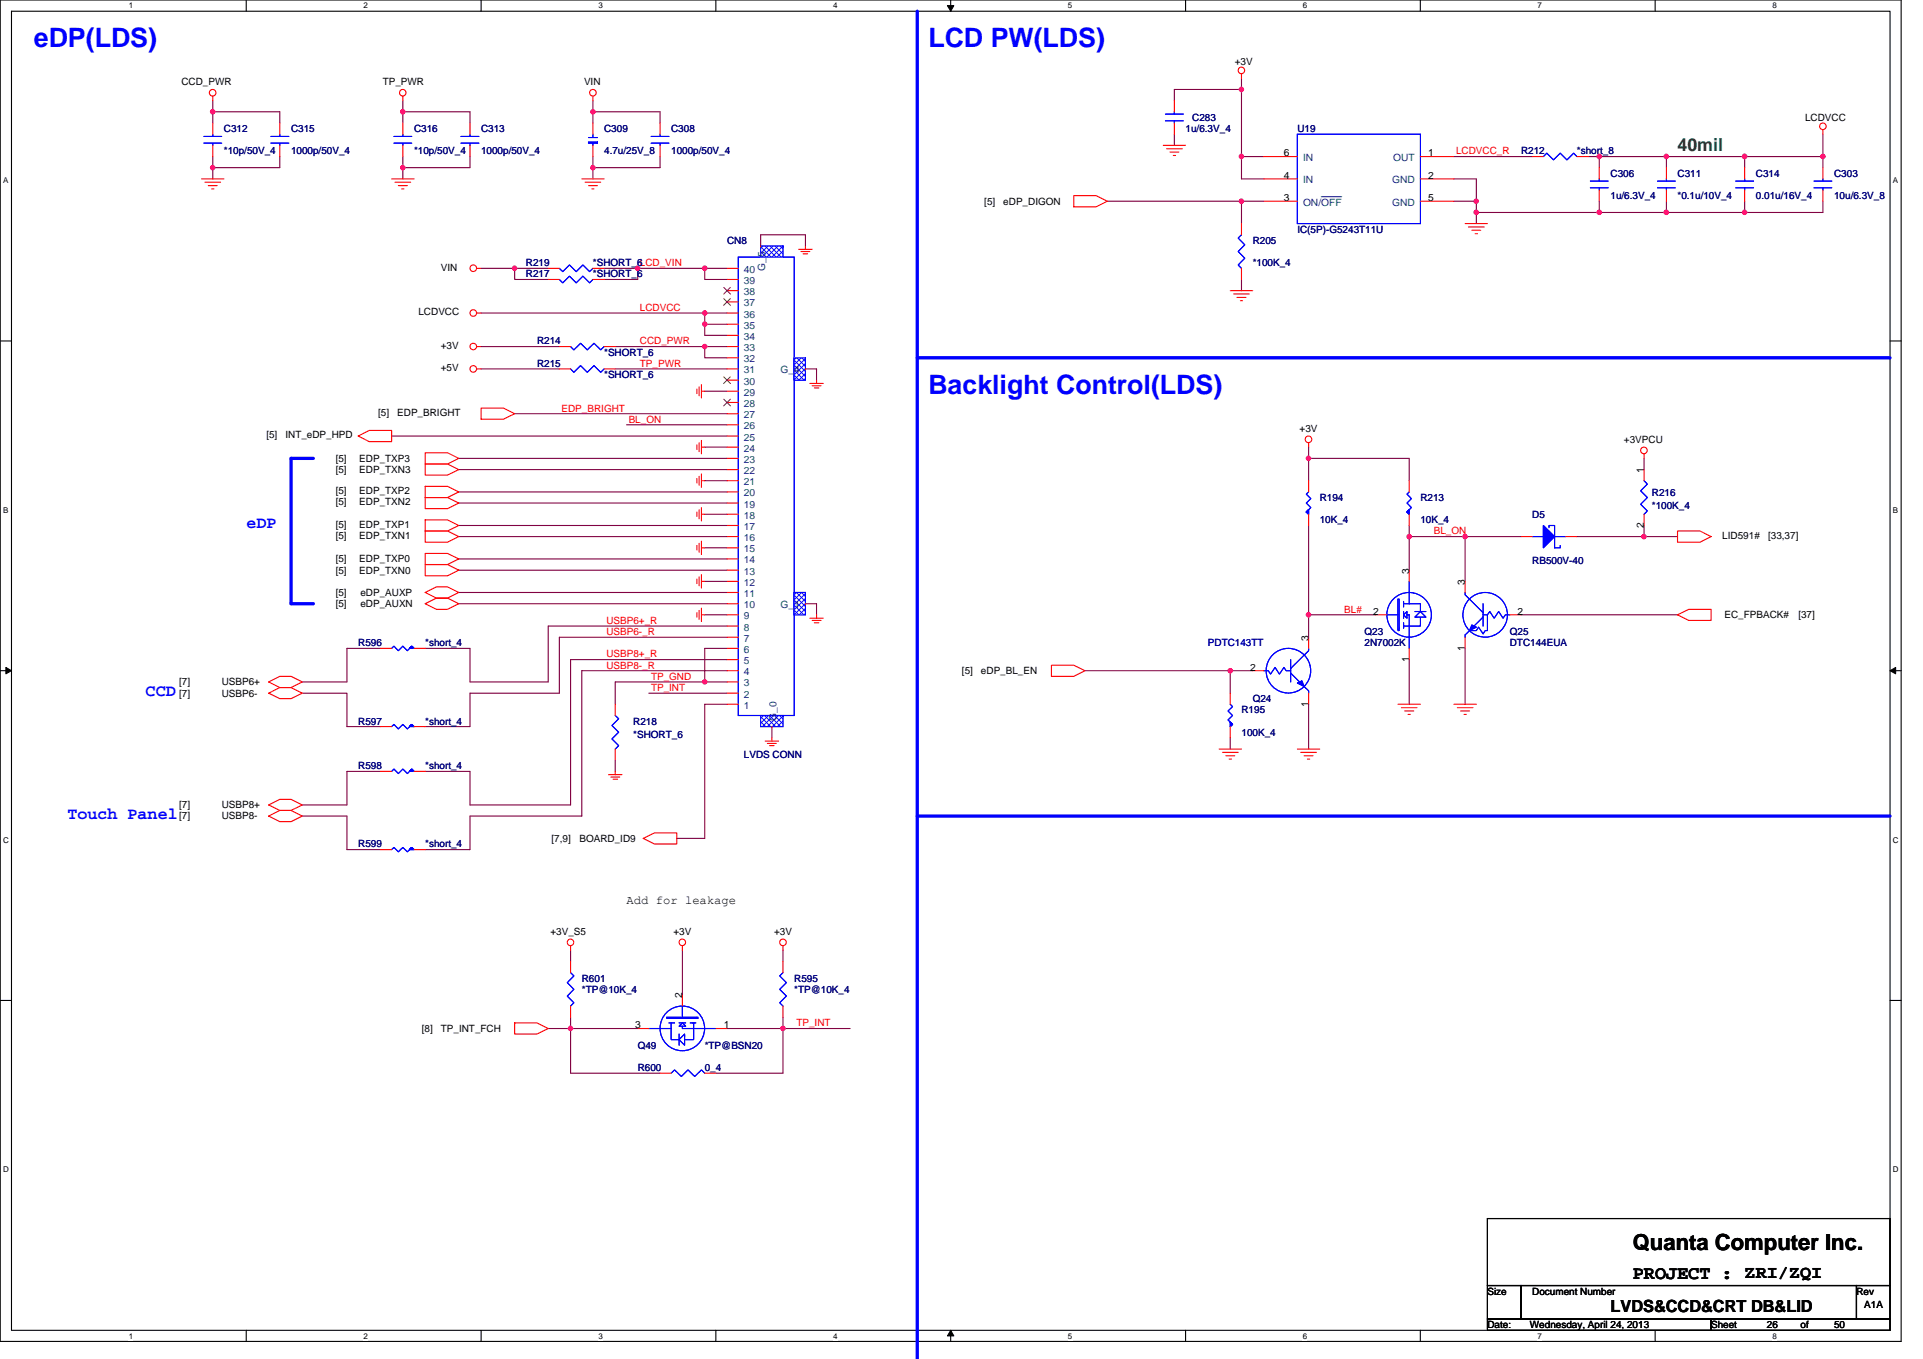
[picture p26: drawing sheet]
<svg xmlns="http://www.w3.org/2000/svg" width="297mm" height="210mm" viewBox="0 0 297 210" stroke-linecap="round" stroke-linejoin="round" font-family="sans-serif">
<defs><g id="words">
<g font-size="4.1" fill="#00f">
<text x="5.2" y="7.3">eDP(LDS)</text>
<text x="143.4" y="7.3">LCD PW(LDS)</text>
<text x="143.4" y="60.8">Backlight Control(LDS)</text>
</g>
<text font-size="3.4" x="252.2" y="193.2">Quanta Computer Inc.</text>
<text font-size="2.9" x="252.2" y="197.7">PROJECT : ZRI/ZQI</text>
<text font-size="2.8" fill="#008000" x="259.1" y="23.3">40mil</text>
<g font-size="2.6" fill="#00f">
<text x="38.1" y="81.6">eDP</text>
<text x="22.5" y="107.5">CCD</text>
<text x="10.4" y="126.5">Touch Panel</text>
</g>
<text font-size="2.6" x="248.8" y="202.8">LVDS&amp;CCD&amp;CRT DB&amp;LID</text>
<text font-size="1.9" x="96.8" y="139.7">Add for leakage</text>
<g font-size="1.5">
<text x="190.7" y="10">+3V</text>
<text x="28" y="13.1">CCD_PWR</text>
<text x="59.1" y="13.1">TP_PWR</text>
<text x="90.2" y="13.1">VIN</text>
<text x="278.8" y="18.7">LCDVCC</text>
<text x="198.3" y="27.6">4</text>
<text x="198.3" y="24.2">6</text>
<text x="220.6" y="27.6">2</text>
<text x="220.6" y="24.2">1</text>
<text x="152" y="31.6">[5]</text>
<text x="155" y="31.6">eDP_DIGON</text>
<text x="198.3" y="31.1">3</text>
<text x="220.6" y="31.1">5</text>
<text x="68.1" y="41.8">VIN</text>
<text x="64.6" y="48.7">LCDVCC</text>
<text x="68.1" y="53.9">+3V</text>
<text x="68.1" y="57.4">+5V</text>
<text x="58.4" y="64.3">[5]</text>
<text x="61.4" y="64.3">EDP_BRIGHT</text>
<text x="41.1" y="67.7">[5]</text>
<text x="44.1" y="67.7">INT_eDP_HPD</text>
<text x="51.9" y="71.4">[5]</text>
<text x="55.5" y="71.4">EDP_TXP3</text>
<text x="200.7" y="66.7">+3V</text>
<text x="250.8" y="68.4">+3VPCU</text>
<text x="51.9" y="76.4">[5]</text>
<text x="51.9" y="73.1">[5]</text>
<text x="55.5" y="76.4">EDP_TXP2</text>
<text x="55.5" y="73.1">EDP_TXN3</text>
<text x="253.9" y="73.1" transform="rotate(-90 253.9 73.1)">1</text>
<text x="51.9" y="81.6">[5]</text>
<text x="51.9" y="83.3">[5]</text>
<text x="51.9" y="78.1">[5]</text>
<text x="55.5" y="81.6">EDP_TXP1</text>
<text x="55.5" y="83.3">EDP_TXN1</text>
<text x="55.5" y="78.1">EDP_TXN2</text>
<text x="253.9" y="81.6" transform="rotate(-90 253.9 81.6)">2</text>
<text x="266" y="83.3">LID591#</text>
<text x="273.1" y="83.3">[33,37]</text>
<text x="51.9" y="88.6">[5]</text>
<text x="51.9" y="86.9">[5]</text>
<text x="55.5" y="88.6">EDP_TXN0</text>
<text x="55.5" y="86.9">EDP_TXP0</text>
<text x="217.7" y="88.6" transform="rotate(-90 217.7 88.6)">3</text>
<text x="51.9" y="92.1">[5]</text>
<text x="51.9" y="93.8">[5]</text>
<text x="55.7" y="92.1">eDP_AUXP</text>
<text x="55.7" y="93.8">eDP_AUXN</text>
<text x="212.1" y="95">2</text>
<text x="226.3" y="90.3" transform="rotate(-90 226.3 90.3)">3</text>
<text x="234.4" y="95">2</text>
<text x="266.4" y="95.5">EC_FPBACK#</text>
<text x="277.8" y="95.5">[37]</text>
<text x="202.1" y="99" transform="rotate(-90 202.1 99)">3</text>
<text x="226.3" y="100.6" transform="rotate(-90 226.3 100.6)">1</text>
<text x="27.7" y="105.9">[7]</text>
<text x="27.7" y="107.6">[7]</text>
<text x="34.2" y="105.9">USBP6+</text>
<text x="34.2" y="107.6">USBP6-</text>
<text x="148.6" y="104.2">[5]</text>
<text x="151.5" y="104.2">eDP_BL_EN</text>
<text x="193.1" y="103.6">2</text>
<text x="217.7" y="102.3" transform="rotate(-90 217.7 102.3)">1</text>
<text x="202.1" y="109.2" transform="rotate(-90 202.1 109.2)">1</text>
<text x="27.7" y="124.9">[7]</text>
<text x="34.2" y="124.9">USBP8+</text>
<text x="27.7" y="126.6">[7]</text>
<text x="34.2" y="126.6">USBP8-</text>
<text x="85.2" y="130.1">[7,9]</text>
<text x="89.5" y="130.1">BOARD_ID9</text>
<text x="85" y="144.4">+3V_S5</text>
<text x="104" y="144.4">+3V</text>
<text x="119.6" y="144.4">+3V</text>
<text x="105.4" y="154.2" transform="rotate(-90 105.4 154.2)">2</text>
<text x="65.2" y="159.4">[8]</text>
<text x="68.1" y="159.4">TP_INT_FCH</text>
<text x="98.1" y="158.9">3</text>
<text x="111.8" y="158.9">1</text>
<text x="229.8" y="200">Size</text>
<text x="236.7" y="200">Document Number</text>
<text x="286.8" y="200">Rev</text>
<text x="288" y="202.1">A1A</text>
<text x="229.8" y="205.2">Date:</text>
<text x="236.3" y="205.2">Wednesday, April 24, 2013</text>
<text x="264.3" y="205.2">Sheet</text>
<text x="272.9" y="205.2">26</text>
<text x="278.1" y="205.2">of</text>
<text x="283.3" y="205.2">50</text>
</g>
<g font-size="1.5" fill="#000080">
<text x="34.6" y="20.4">C312</text>
<text x="34.6" y="23.9">*10p/50V_4</text>
<text x="45" y="20.4">C315</text>
<text x="45" y="23.9">1000p/50V_4</text>
<text x="64" y="20.4">C316</text>
<text x="64" y="23.9">*10p/50V_4</text>
<text x="74.3" y="20.4">C313</text>
<text x="74.3" y="23.9">1000p/50V_4</text>
<text x="93.3" y="23.9">4.7u/25V_8</text>
<text x="93.3" y="20.4">C309</text>
<text x="103.7" y="20.4">C308</text>
<text x="103.7" y="23.9">1000p/50V_4</text>
<text x="183.1" y="20.4">1u/6.3V_4</text>
<text x="184.2" y="18.7">C283</text>
<text x="200.4" y="20.4">U19</text>
<text x="234.9" y="23.9">R212</text>
<text x="243.6" y="23.9">*short_8</text>
<text x="248.8" y="27.3">C306</text>
<text x="259.1" y="27.3">C311</text>
<text x="271.2" y="27.3">C314</text>
<text x="283.3" y="27.3">C303</text>
<text x="200.4" y="35.9">IC(5P)-G5243T11U</text>
<text x="248.8" y="30.8">1u/6.3V_4</text>
<text x="259.1" y="30.8">*0.1u/10V_4</text>
<text x="271.2" y="30.8">0.01u/16V_4</text>
<text x="283.3" y="30.8">10u/6.3V_8</text>
<text x="81.2" y="41.1">R219</text>
<text x="91.6" y="41.1">*SHORT_6LCD_VIN</text>
<text x="112.3" y="37.7">CN8</text>
<text x="193.5" y="37.7">R205</text>
<text x="193.5" y="41.1">*100K_4</text>
<text x="81.2" y="42.9">R217</text>
<text x="91.6" y="42.9">*SHORT_6</text>
<text x="82.9" y="53.2">R214</text>
<text x="82.9" y="56.7">R215</text>
<text x="93.3" y="58.4">*SHORT_6</text>
<text x="93.3" y="54.9">*SHORT_6</text>
<text x="203.9" y="77.4">R194</text>
<text x="219.4" y="77.4">R213</text>
<text x="255.2" y="76.7">R216</text>
<text x="203.9" y="80.9">10K_4</text>
<text x="219.4" y="80.9">10K_4</text>
<text x="236.7" y="80">D5</text>
<text x="255.2" y="78.6">*100K_4</text>
<text x="236.7" y="87.1">RB500V-40</text>
<text x="55.3" y="99.9">R596</text>
<text x="65.7" y="99.9">*short_4</text>
<text x="210.8" y="98.1">Q23</text>
<text x="210.8" y="99.9">2N7002K</text>
<text x="233.2" y="98.1">Q25</text>
<text x="233.2" y="99.9">DTC144EUA</text>
<text x="55.3" y="112">R597</text>
<text x="65.7" y="112">*short_4</text>
<text x="97.8" y="112">R218</text>
<text x="191.8" y="110.2">R195</text>
<text x="191.8" y="113.7">100K_4</text>
<text x="193.5" y="108.5">Q24</text>
<text x="55.3" y="118.9">R598</text>
<text x="65.7" y="118.9">*short_4</text>
<text x="97.8" y="114">*SHORT_6</text>
<text x="114.9" y="117.1">LVDS CONN</text>
<text x="55.3" y="130.9">R599</text>
<text x="65.7" y="130.9">*short_4</text>
<text x="89.9" y="151.7">R601</text>
<text x="89.9" y="153.4">*TP@10K_4</text>
<text x="122.7" y="151.7">R595</text>
<text x="122.7" y="153.4">*TP@10K_4</text>
<text x="98.5" y="165.5">R600</text>
<text x="98.5" y="162">Q49</text>
<text x="108.9" y="165.5">0_4</text>
<text x="108.9" y="162">*TP@BSN20</text>
</g>
<g font-size="1.5" fill="#f00">
<text x="224.9" y="23.9">LCDVCC_R</text>
<text x="98.8" y="48">LCDVCC</text>
<text x="98.8" y="53.2">CCD_PWR</text>
<text x="98.8" y="56.7">TP_PWR</text>
<text x="86.7" y="63.6">EDP_BRIGHT</text>
<text x="97.1" y="65.3">BL_ON</text>
<text x="221.5" y="82.6">BL_ON</text>
<text x="207.6" y="94.7">BL#</text>
<text x="93.7" y="96.4">USBP6+_R</text>
<text x="93.7" y="98.1">USBP6-_R</text>
<text x="93.7" y="101.6">USBP8+_R</text>
<text x="93.7" y="103.3">USBP8-_R</text>
<text x="100.6" y="106.8">TP_INT</text>
<text x="100.6" y="105">TP_GND</text>
<text x="123" y="158.6">TP_INT</text>
</g>
<g font-size="1.5" fill="#004080">
<text x="201.3" y="28.3">IN</text>
<text x="201.3" y="24.9">IN</text>
<text x="215" y="28.3">GND</text>
<text x="215.2" y="24.9">OUT</text>
<text x="201.3" y="31.8">ON/OFF</text>
<text x="215" y="31.8">GND</text>
<text x="118.2" y="41.9" transform="rotate(-90 118.2 41.9)">G_5</text>
<text x="114.9" y="47.3">37</text>
<text x="114.9" y="45.6">38</text>
<text x="114.9" y="43.9">39</text>
<text x="114.9" y="42.2">40</text>
<text x="114.9" y="52.5">34</text>
<text x="114.9" y="50.8">35</text>
<text x="114.9" y="49.1">36</text>
<text x="114.9" y="59.4">30</text>
<text x="114.9" y="57.7">31</text>
<text x="114.9" y="56">32</text>
<text x="114.9" y="54.3">33</text>
<text x="120.5" y="57.7">G_4</text>
<text x="114.9" y="64.6">27</text>
<text x="114.9" y="61.2">29</text>
<text x="114.9" y="62.9">28</text>
<text x="114.9" y="71.5">23</text>
<text x="114.9" y="68.1">25</text>
<text x="114.9" y="69.8">24</text>
<text x="114.9" y="66.3">26</text>
<text x="114.9" y="75">21</text>
<text x="114.9" y="76.7">20</text>
<text x="114.9" y="73.3">22</text>
<text x="114.9" y="81.9">17</text>
<text x="114.9" y="78.4">19</text>
<text x="114.9" y="83.6">16</text>
<text x="114.9" y="80.2">18</text>
<text x="114.9" y="88.8">13</text>
<text x="114.9" y="85.3">15</text>
<text x="114.9" y="87.1">14</text>
<text x="114.9" y="95.7">9</text>
<text x="114.9" y="92.2">11</text>
<text x="114.9" y="94">10</text>
<text x="114.9" y="90.5">12</text>
<text x="120.5" y="94">G_1</text>
<text x="114.9" y="99.2">7</text>
<text x="114.9" y="100.9">6</text>
<text x="114.9" y="97.4">8</text>
<text x="114.9" y="106.1">3</text>
<text x="114.9" y="102.6">5</text>
<text x="114.9" y="107.8">2</text>
<text x="114.9" y="104.3">4</text>
<text x="114.9" y="109.5">1</text>
<text x="119.9" y="111.4" transform="rotate(-90 119.9 111.4)">G_0</text>
</g>
<text font-size="1.5" fill="#0000a0" x="186.6" y="99.9">PDTC143TT</text>
<g font-size="1.2">
<text x="19.9" y="1.3">1</text>
<text x="56.2" y="1.3">2</text>
<text x="92.4" y="1.3">3</text>
<text x="128.7" y="1.3">4</text>
<text x="165" y="1.3">5</text>
<text x="201.2" y="1.3">6</text>
<text x="237.5" y="1.3">7</text>
<text x="273.8" y="1.3">8</text>
<text x=".5" y="28.3">A</text>
<text x="292.4" y="28.3">A</text>
<text x=".5" y="79.2">B</text>
<text x="292.4" y="79.2">B</text>
<text x=".5" y="130.2">C</text>
<text x="292.4" y="130.2">C</text>
<text x=".5" y="181.1">D</text>
<text x="292.4" y="181.1">D</text>
<text x="19.9" y="206.8">1</text>
<text x="56.2" y="206.8">2</text>
<text x="92.4" y="206.8">3</text>
<text x="128.7" y="206.8">4</text>
<text x="165" y="206.8">5</text>
<text x="201.2" y="206.8">6</text>
<text x="237.5" y="206.8">7</text>
<text x="273.8" y="206.8">8</text>
</g>
</g></defs>
<path d="M0 0h293.7v207.3h-293.7zM1.8 1.7h290.1v203.8h-290.1z" fill="none" stroke="#000" stroke-width=".17"/>
<g fill="#fff">
<path d="M19.9 .2h.6v1.4h-.6z"/>
<path d="M19.9 205.7h.6v1.4h-.6z"/>
</g>
<path d="M38 0v1.7M38 205.5v1.8" fill="none" stroke="#000" stroke-width=".17"/>
<g fill="#fff">
<path d="M56.2 .2h.6v1.4h-.6z"/>
<path d="M56.2 205.7h.6v1.4h-.6z"/>
</g>
<path d="M74.3 0v1.7M74.3 205.5v1.8" fill="none" stroke="#000" stroke-width=".17"/>
<g fill="#fff">
<path d="M92.4 .2h.7v1.4h-.7z"/>
<path d="M92.4 205.7h.7v1.4h-.7z"/>
</g>
<path d="M110.6 0v1.7M110.6 205.5v1.8" fill="none" stroke="#000" stroke-width=".17"/>
<g fill="#fff">
<path d="M128.7 .2h.6v1.4h-.6z"/>
<path d="M128.7 205.7h.6v1.4h-.6z"/>
</g>
<path d="M146.9 0v1.7M146.9 205.5v1.8" fill="none" stroke="#000" stroke-width=".17"/>
<path d="M146.3 .9h1l-.4 .8zM146.9 205.5l.4 .9h-1z" fill="#000" stroke="#000" stroke-width=".15"/>
<g fill="#fff">
<path d="M165 .2h.6v1.4h-.6z"/>
<path d="M165 205.7h.6v1.4h-.6z"/>
</g>
<path d="M183.1 0v1.7M183.1 205.5v1.8" fill="none" stroke="#000" stroke-width=".17"/>
<g fill="#fff">
<path d="M201.2 .2h.7v1.4h-.7z"/>
<path d="M201.2 205.7h.7v1.4h-.7z"/>
</g>
<path d="M219.4 0v1.7M219.4 205.5v1.8" fill="none" stroke="#000" stroke-width=".17"/>
<g fill="#fff">
<path d="M237.5 .2h.7v1.4h-.7z"/>
<path d="M237.5 205.7h.7v1.4h-.7z"/>
</g>
<path d="M255.7 0v1.7M255.7 205.5v1.8" fill="none" stroke="#000" stroke-width=".17"/>
<g fill="#fff">
<path d="M273.8 .2h.6v1.4h-.6z"/>
<path d="M273.8 205.7h.6v1.4h-.6z"/>
<path d="M.5 27.2h.8v1.4h-.8z"/>
<path d="M292.4 27.2h.8v1.4h-.8z"/>
<path d="M.5 78.1h.8v1.4h-.8z"/>
<path d="M292.4 78.1h.8v1.4h-.8z"/>
</g>
<path d="M0 52.7h1.8M291.9 52.7h1.8" fill="none" stroke="#000" stroke-width=".17"/>
<g fill="#fff">
<path d="M.5 129.1h.8v1.4h-.8z"/>
<path d="M292.4 129.1h.8v1.4h-.8z"/>
</g>
<path d="M0 103.6h1.8M291.9 103.6h1.8" fill="none" stroke="#000" stroke-width=".17"/>
<path d="M.9 103.1l.9 .5-.9 .5zM291.9 103.6l.9-.5v1z" fill="#000" stroke="#000" stroke-width=".15"/>
<g fill="#fff">
<path d="M.5 180h.8v1.4h-.8z"/>
<path d="M292.4 180h.8v1.4h-.8z"/>
</g>
<path d="M0 154.6h1.8M291.9 154.6h1.8M229.8 198.6h5.1v5.2h-5.1zM229.8 188.3h62.1v10.3h-62.1zM234.9 198.6h51.9v5.2h-51.9zM286.8 198.6h5.1v5.2h-5.1zM229.8 203.8h34.5v1.7h-34.5zM264.3 203.8h27.6v1.7h-27.6z" fill="none" stroke="#000" stroke-width=".17"/>
<g fill="none" stroke="#800040" stroke-width=".17">
<path d="M32.9 15.6v1.7M32.9 17.3h10.3v1.7M32.9 17.3v1.7M62.2 17.3v1.7M62.2 17.3h10.4v1.7M62.2 15.6v1.7M91.6 17.3h10.4v1.7M91.6 15.6v1.7M91.6 17.3v1.7M191.8 13.8v10.4M191.8 12.1v1.7M191.8 13.8h-10.4v1.8"/>
<path d="M32.9 24.2v1.7M32.9 25.9v1.7M43.2 24.2v1.7h-10.3M62.2 25.9v1.7M62.2 24.2v1.7h10.4v-1.7M91.6 24.2v1.7M91.6 25.9v1.7M102 24.2v1.7h-10.4M117.5 38v-1.7h6.9v1.7M171 31.1h20.8M181.4 20.7v1.8M191.8 31.1v3.4"/>
<path d="M191.8 31.1h3.4M191.8 24.2h3.4M191.8 24.2v3.4h3.4M224.6 24.2h12.1M224.6 27.6h3.4v3.5M224.6 31.1h3.4M228 32.8h29.4M228 31.1v1.7M228 32.8v1.7M245.3 24.2h12.1M247 24.2v1.7M247 31.1v1.7"/>
<path d="M257.4 31.1v1.7M257.4 24.2v1.7M257.4 32.8h12.1M257.4 24.2h12.1M269.5 24.2v1.7M269.5 31.1v1.7M269.5 24.2h12.1M281.6 31.1v1.7h-12.1M281.6 24.2v1.7M281.6 20.7v3.5M74.3 53.6h12.1M74.3 57h12.1"/>
<path d="M74.3 41.5h5.2M74.3 48.4h34.6M79.5 41.5v1.7h5.2M79.5 41.5h5.2M93.3 41.5h5.2M95 53.6h13.9v1.7h3.4M95 57h17.3M98.5 41.5h10.4v1.7h3.4M98.5 41.5v1.7h-5.2M108.9 41.5h3.4M108.9 48.4h3.4M108.9 50.1h3.4"/>
<path d="M108.9 53.6h3.4M108.9 48.4v1.7M108.9 50.1v1.7h3.4M124.4 57h1.7v1.7M191.8 43.2v1.7M60.5 67.4h51.8M70.9 70.8h41.4M70.9 77.7h41.4M70.9 76h41.4M70.9 72.6h41.4M79.5 63.9h32.8M96.8 65.6h15.5"/>
<path d="M108.9 69.1h3.4M108.9 74.3h3.4M108.9 79.5h3.4M108.9 60.5h3.4M202.1 70.8v3.5M202.1 69.1v1.7M202.1 70.8h15.6v3.5M254 70.8v1.8M70.9 86.4h41.4M70.9 82.9h41.4M70.9 81.2h41.4M70.9 88.1h41.4"/>
<path d="M70.9 93.3h41.4M70.9 91.5h41.4M108.9 89.8h3.4M108.9 95h3.4M108.9 84.6h3.4M112.3 98.5h-25.9v8.6h-13.8v5.2h-6.9M112.3 96.7h-27.6v8.7h-12.1v-5.2h-6.9M124.4 93.3h1.7v1.7M202.1 95v3.5M202.1 81.2v13.8M202.1 95h10.4M217.7 82.9h8.6"/>
<path d="M217.7 81.2v1.7M217.7 82.9v5.2M226.3 82.9h8.6M226.3 82.9v6.9M234.9 95h24.2M243.6 82.9h10.4M254 82.9h5.1M254 81.2v1.7M46.7 107.1h6.9v5.2h5.2M58.8 100.2h-5.2v5.2h-6.9M58.8 119.2h-5.2v5.2h-6.9M95 117.5v1.7"/>
<path d="M100.2 107.1h12.1M108.9 105.4h3.4M108.9 105.4h-13.9v3.4M112.3 108.8h-3.4v20.7h-4.4M112.3 100.2h-3.4v5.2M112.3 101.9h-24.2v22.5h-15.5v-5.2h-6.9M112.3 103.6h-22.4v22.5h-17.3v5.2h-6.9M119.2 112.3v1.7M167.6 103.6h22.4M190 103.6h3.5M190 103.6v3.5M190 114v1.7"/>
<path d="M202.1 108.8v6.9M217.7 101.9v6.9M226.3 100.2v8.6M46.7 126.1h6.9v5.2h5.2M84.7 158.9h3.4M88.1 158.9h10.4M88.1 146.8v1.7M88.1 157.2v1.7M88.1 158.9v6.9h13.9M105.4 146.8v6.9M112.3 158.9h8.6M120.9 146.8v1.7"/>
<path d="M120.9 157.2v1.7M120.9 158.9v6.9h-10.3M120.9 158.9h10.4"/>
</g>
<g fill="#f0f" stroke="#f0f" stroke-width=".17">
<circle cx="247" cy="32.8" r=".34"/>
<circle cx="228" cy="32.8" r=".34"/>
<circle cx="228" cy="31.1" r=".34"/>
<circle cx="269.5" cy="32.8" r=".34"/>
<circle cx="257.4" cy="32.8" r=".34"/>
<circle cx="191.7" cy="24.2" r=".34"/>
<circle cx="247" cy="24.2" r=".34"/>
<circle cx="269.5" cy="24.2" r=".34"/>
<circle cx="257.4" cy="24.2" r=".34"/>
<circle cx="191.7" cy="13.8" r=".34"/>
<circle cx="190" cy="103.6" r=".34"/>
<circle cx="226.3" cy="82.9" r=".34"/>
<circle cx="202.1" cy="95" r=".34"/>
<circle cx="202.1" cy="70.8" r=".33"/>
<circle cx="217.7" cy="82.9" r=".34"/>
<circle cx="253.9" cy="82.9" r=".34"/>
<circle cx="32.8" cy="25.9" r=".34"/>
<circle cx="32.8" cy="17.3" r=".34"/>
<circle cx="91.6" cy="25.9" r=".34"/>
<circle cx="91.6" cy="17.3" r=".34"/>
<circle cx="191.7" cy="31.1" r=".34"/>
<circle cx="62.2" cy="17.3" r=".34"/>
<circle cx="62.2" cy="25.9" r=".34"/>
<circle cx="108.9" cy="105.4" r=".33"/>
<circle cx="88.1" cy="158.9" r=".34"/>
<circle cx="281.6" cy="24.2" r=".34"/>
<circle cx="120.9" cy="158.9" r=".34"/>
<circle cx="108.9" cy="41.4" r=".34"/>
<circle cx="98.5" cy="41.4" r=".34"/>
<circle cx="79.5" cy="41.4" r=".34"/>
<circle cx="108.9" cy="48.4" r=".34"/>
<circle cx="108.9" cy="50.1" r=".34"/>
<circle cx="108.9" cy="53.5" r=".33"/>
</g>
<g fill="none" stroke="#f00" stroke-width=".17">
<path d="M32.9 14.9v.7M43.2 19v1.7M62.2 14.9v.7M62.2 19v1.7M72.6 19v1.7M91.6 14.9v.7M91.6 19v1.7M102 19v1.7M191.8 11.4v.7M31.1 27.6h3.5M31.7 28.2h2.4M32.2 28.7h1.3"/>
<path d="M32.7 29.2h.3M43.2 22.5v1.7M60.5 27.6h3.5M61 28.2h2.4M61.5 28.7h1.4M62.1 29.2h.3M62.2 22.5v1.7M72.6 22.5v1.7M89.9 27.6h3.4M90.4 28.2h2.4M90.9 28.7h1.4M91.4 29.2h.4"/>
<path d="M91.6 22.5v1.7M102 22.5v1.7M123.4 38.5h2.1M123.7 38.9h1.4M124.1 39.2h.7M124.4 38v.5M165.9 30.2h3.4l1.7 .9-1.7 .9h-3.4zM179.7 22.5h3.4M180.2 23h2.4M180.7 23.5h1.4M181.2 24h.4M191.8 34.5v1.8"/>
<path d="M226.3 34.5h3.5M226.8 35.1h2.5M227.3 35.6h1.4M227.9 36.1h.3M247 25.9v1.7M247 29.4v1.7M281.6 20v.7M73.6 48.4h.7M73.6 53.6h.7M73.6 57h.7M73.6 41.5h.7M84.7 43.2h1.7"/>
<path d="M84.7 41.5h1.7M86.4 57h1.7M86.4 53.6h1.7M91.6 43.2h1.7M91.6 41.5h1.7M93.3 57h1.7M93.3 53.6h1.7M108 59.8v1.4M108.3 59.4v2.1M125.1 59.2h2.1M125.5 59.6h1.3M125.8 59.9h.7"/>
<path d="M126.1 58.7v.5M190 44.9h3.5M190.6 45.4h2.4M191.1 46h1.4M191.6 46.5h.3M191.8 41.5v1.7M55.3 67.4l1.7-.9h3.5v1.7h-3.5zM65.7 71.7h3.4l1.8 .9-1.8 .8h-3.4zM65.7 70h3.4l1.8 .8-1.8 .9h-3.4zM65.7 75.1h3.4l1.8 .9-1.8 .9h-3.4zM65.7 76.9h3.4l1.8 .8-1.8 .9h-3.4zM74.3 63.1h3.5l1.7 .8-1.7 .9h-3.5z"/>
<path d="M107.7 79.1v.7M107.7 73.9v.7M107.7 60.1v.7M107.7 68.7v.7M108 78.8v1.4M108 73.6v1.4M108 68.4v1.4M108.3 78.4v2.1M108.3 73.2v2.1M108.3 79.5h.6M108.3 74.3h.6M108.3 68.1v2"/>
<path d="M108.3 60.5h.6M108.3 69.1h.6M202.1 68.4v.7M217.7 74.3v1.7M217.7 79.5v1.7M254 70.1v.7M254 72.6v1.7M254 79.5v1.7M65.7 87.2h3.4l1.8 .9-1.8 .9h-3.4zM65.7 85.5h3.4l1.8 .9-1.8 .8h-3.4zM65.7 80.3h3.4l1.8 .9-1.8 .8h-3.4zM65.7 82h3.4l1.8 .9-1.8 .9h-3.4z"/>
<path d="M65.7 91.5l1.7-.8h1.7l1.8 .8-1.8 .9h-1.7zM65.7 93.3l1.7-.9h1.7l1.8 .9-1.8 .8h-1.7zM107.7 84.3v.7M107.7 94.7v.7M107.7 89.5v.7M108 83.9v1.4M108 94.3v1.4M108 89.1v1.4M108.3 83.6v2.1M108.3 84.6h.6M108.3 94v2M108.3 88.8v2.1"/>
<path d="M108.3 95h.6M108.3 89.8h.6M125.1 95.5h2.1M125.5 95.9h1.3M125.8 96.2h.7M126.1 95v.5M202.1 98.5v1.7M226.3 89.8v1.7M226.3 98.5v1.7M233.2 95h1.7M259.1 95l1.8-.9h3.4v1.8h-3.4zM259.1 82h3.5l1.7 .9-1.7 .9h-3.5z"/>
<path d="M41.5 105.4l1.7-.9h1.8l1.7 .9-1.7 .8h-1.8zM41.5 107.1l1.7-.9h1.8l1.7 .9-1.7 .9h-1.8zM58.8 119.2h1.7M64 119.2h1.7M94 119.7h2.1M95 119.2v.5M118.2 114.5h2.1M118.5 114.9h1.4M118.9 115.2h.7M119.2 114v.5M162.4 102.8h3.5l1.7 .8-1.7 .9h-3.5zM188.3 115.7h3.5"/>
<path d="M188.8 116.2h2.5M189.4 116.8h1.3M189.9 117.3h.3M190 107.1v1.7M190 112.3v1.7M193.5 103.6h1.7M200.4 115.7h3.5M200.9 116.2h2.4M201.4 116.8h1.4M201.9 117.3h.4M202.1 107.1v1.7M215.9 108.8h3.5"/>
<path d="M216.5 109.3h2.4M217 109.9h1.4M217.5 110.4h.3M224.6 108.8h3.4M225.1 109.3h2.4M225.6 109.9h1.4M226.1 110.4h.4M41.5 124.4l1.7-.9h1.8l1.7 .9-1.7 .8h-1.8zM41.5 126.1l1.7-.9h1.8l1.7 .9-1.7 .9h-1.8zM58.8 131.3h1.7M64 131.3h1.7M94.4 120.1h1.3"/>
<path d="M94.7 120.4h.7M99.4 129.5l1.7-.8h3.4v1.7h-3.4zM79.5 158.1h3.4l1.8 .8-1.8 .9h-3.4zM88.1 146.1v.7M105.4 146.1v.7M120.9 146.1v.7"/>
<circle cx="32.8" cy="14.3" r=".51"/>
<circle cx="62.2" cy="14.3" r=".51"/>
<circle cx="91.6" cy="14.3" r=".51"/>
<circle cx="191.7" cy="10.9" r=".51"/>
<circle cx="281.6" cy="19.5" r=".51"/>
<circle cx="73.1" cy="57" r=".51"/>
<circle cx="73.1" cy="48.4" r=".51"/>
<circle cx="73.1" cy="41.4" r=".51"/>
<circle cx="73.1" cy="53.5" r=".51"/>
<circle cx="202.1" cy="67.9" r=".51"/>
<circle cx="253.9" cy="69.6" r=".51"/>
<circle cx="88.1" cy="145.6" r=".51"/>
<circle cx="105.4" cy="145.6" r=".51"/>
<circle cx="120.9" cy="145.6" r=".51"/>
</g>
<path d="M141.7 1.7v208.3M141.7 55.3h150.2M48.4 70.8h-3.4v22.5h3.4M141.7 126.1h150.2" fill="none" stroke="#00f" stroke-width=".51"/>
<g fill="none" stroke="#00f" stroke-width=".17">
<path d="M41.8 22.1h2.8M41.8 21.1h2.8M43.2 22.1v.4M43.2 20.7v.4M60.9 21.1h2.7M60.9 22.1h2.7M62.2 22.1v.4M62.2 20.7v.4M71.2 22.1h2.8M71.2 21.1h2.8M72.6 22.1v.4M72.6 20.7v.4"/>
<path d="M90.9 21.3h1.4M91.6 20.7v.6M91.6 22.1v.4M100.6 22.1h2.7M100.6 21.1h2.7M102 22.1v.4M102 20.7v.4M114 39.7h8.7v70.9h-8.7zM191.8 36.3l-.5 .5 1 1-1 1.1 1 1-1 1 .5 .6M245.7 29h2.7M245.7 28h2.7M247 27.6v.4"/>
<path d="M247 29v.4M86.4 43.2l.5 .5 1.1-1 1 1 1-1 1.1 1 .5-.5M86.4 41.5l.5 .5 1.1-1.1 1 1.1 1-1.1 1.1 1.1 .5-.5M88.1 57l.5 .5 1.1-1 1 1 1.1-1 1 1 .5-.5M88.1 53.6l.5 .5 1.1-1.1 1 1.1 1.1-1.1 1 1.1 .5-.5M217.7 76l-.4 .3 .7 .7-.7 .7 .7 .7-.7 .7 .4 .4M254 74.3l.5 .5-1.1 1 1.1 1.1-1.1 1 1.1 1.1-.5 .5M226.3 91.5v.4l2.8 2.8M229.1 93.3v3.4M229.1 95.4l-1.4 1.3M229.1 95h.7l.3-.5 .7 1 .7-1 .7 1 .3-.5h.7M229.8 95v2.4h-.4l-.3 .5-.7-1-.4 .5h-1l-.7 .7v.4"/>
<path d="M60.5 119.2l.4-.4 .6 .7 .7-.7 .7 .7 .7-.7 .4 .4M190 108.8l.4 .4-.7 .7 .7 .7-.7 .6 .7 .7-.4 .4M195.2 103.6h.7l.4 .6 .7-1.1 .6 1.1 .7-1.1 .4 .5h.7M199.4 101.9v3.5M199.4 104l1.3 1.4M201.4 106.1l.7 .6v.4M202.1 100.2v.3l-2.7 2.8M60.5 131.3l.4-.4 .6 .7 .7-.7 .7 .7 .7-.7 .4 .4"/>
<circle cx="229.4" cy="95" r="3.4"/>
<circle cx="199" cy="103.6" r="3.4"/>
</g>
<g fill="#00f" stroke="#00f" stroke-width=".17">
<path d="M227.3 96.6l.7 .3-1 .5z" fill-rule="evenodd"/>
<path d="M227.3 96.6l.7 .3-1 .5z" fill-rule="evenodd"/>
<path d="M217.7 78.8v.7l-.4-.4z" fill-rule="evenodd"/>
<path d="M217.7 78.8v.7l-.4-.4z" fill-rule="evenodd"/>
<path d="M63.3 131.3l.3-.4 .4 .4h-.7l.3-.4z" fill-rule="evenodd"/>
<path d="M63.3 131.3l.3-.4 .4 .4h-.7l.3-.4z" fill-rule="evenodd"/>
<path d="M190 111.6l.4 .3-.4 .4v-.7l.4 .3z" fill-rule="evenodd"/>
<path d="M190 111.6l.4 .3-.4 .4v-.7l.4 .3z" fill-rule="evenodd"/>
<path d="M63.6 118.8l.4 .4h-.7z" fill-rule="evenodd"/>
<path d="M63.6 118.8l.4 .4h-.7z" fill-rule="evenodd"/>
<path d="M90.9 21.9v.2h1.4v-.2z" fill-rule="evenodd"/>
<path d="M90.9 21.9v.2h1.4v-.2z" fill-rule="evenodd"/>
<path d="M200.4 105.5l.7-.3 .3 .9z" fill-rule="evenodd"/>
<path d="M200.4 105.5l.7-.3 .3 .9z" fill-rule="evenodd"/>
</g>
<path d="M117.5 110.6h3.4v1.7h-3.4z" fill="#fff"/>
<path d="M117.5 110.6v1.7h3.4v-1.7z" fill-rule="evenodd" fill="#00f" stroke="#00f" stroke-width=".17"/>
<path d="M122.7 91.5h1.7v3.5h-1.7z" fill="#fff"/>
<path d="M122.7 91.5v3.5h1.7v-3.5z" fill-rule="evenodd" fill="#00f" stroke="#00f" stroke-width=".17"/>
<path d="M122.7 55.3h1.7v3.4h-1.7z" fill="#fff"/>
<path d="M122.7 55.3v3.4h1.7v-3.4z" fill-rule="evenodd" fill="#00f" stroke="#00f" stroke-width=".17"/>
<path d="M117.5 38h3.4v1.7h-3.4z" fill="#fff"/>
<path d="M117.5 38v1.7h3.4v-1.7z" fill-rule="evenodd" fill="#00f" stroke="#00f" stroke-width=".17"/>
<path d="M114 39.7h8.7v70.9h-8.7z" fill="none" stroke="#00f" stroke-width=".17"/>
<path d="M117.5 110.6h3.4v1.7h-3.4z" fill="#fff"/>
<path d="M117.5 110.6v1.7h3.4v-1.7z" fill-rule="evenodd" fill="#00f" stroke="#00f" stroke-width=".17"/>
<path d="M122.7 91.5h1.7v3.5h-1.7z" fill="#fff"/>
<path d="M122.7 91.5v3.5h1.7v-3.5z" fill-rule="evenodd" fill="#00f" stroke="#00f" stroke-width=".17"/>
<path d="M122.7 55.3h1.7v3.4h-1.7z" fill="#fff"/>
<path d="M122.7 55.3v3.4h1.7v-3.4z" fill-rule="evenodd" fill="#00f" stroke="#00f" stroke-width=".17"/>
<path d="M117.5 38h3.4v1.7h-3.4z" fill="#fff"/>
<g fill="#00f" stroke="#00f" stroke-width=".17">
<path d="M117.5 38v1.7h3.4v-1.7z" fill-rule="evenodd"/>
<path d="M63.3 112.3l.3-.4 .4 .4h-.7l.3-.4z" fill-rule="evenodd"/>
<path d="M63.3 112.3l.3-.4 .4 .4h-.7l.3-.4z" fill-rule="evenodd"/>
<path d="M201.8 79.1l.3-.3v.7l-.3-.4 .3-.3z" fill-rule="evenodd"/>
<path d="M201.8 79.1l.3-.3v.7l-.3-.4 .3-.3z" fill-rule="evenodd"/>
<path d="M63.3 100.2l.3-.4 .4 .4h-.7l.3-.4z" fill-rule="evenodd"/>
<path d="M63.3 100.2l.3-.4 .4 .4h-.7l.3-.4z" fill-rule="evenodd"/>
<path d="M238.4 81.2l1.7 1.7-1.7 1.7z" fill-rule="evenodd"/>
<path d="M238.4 81.2l1.7 1.7-1.7 1.7z" fill-rule="evenodd"/>
</g>
<g fill="none" stroke="#f00" stroke-width=".17">
<path d="M32.9 19v1.7M181.4 15.6v1.7M181.4 19v1.7M32.9 22.5v1.7M117.5 38h.1M195.2 24.2h5.2M195.2 27.6h5.2M195.2 31.1h5.2M219.4 24.2h5.2M219.4 27.6h5.2M219.4 31.1h5.2M236.7 24.2h1.7"/>
<path d="M243.6 24.2h1.7M257.4 25.9v1.7M257.4 29.4v1.7M269.5 25.9v1.7M269.5 29.4v1.7M281.6 25.9v1.7M281.6 29.4v1.7M112.3 58.7h1.7M112.3 57h1.7M112.3 55.3h1.7M112.3 53.6h1.7M112.3 51.8h1.7"/>
<path d="M112.3 50.1h1.7M112.3 48.4h1.7M112.3 46.7h1.7M112.3 44.9h1.7M112.3 43.2h1.7M112.3 41.5h1.7M124.4 57h.1M112.3 77.7h1.7M112.3 74.3h1.7M112.3 70.8h1.7M112.3 67.4h1.7M112.3 63.9h1.7"/>
<path d="M112.3 60.5h1.7M112.3 79.5h1.7M112.3 76h1.7M112.3 72.6h1.7M112.3 69.1h1.7M112.3 65.6h1.7M112.3 62.2h1.7M202.1 74.3v1.7M202.1 79.5v1.7M112.3 98.5h1.7M112.3 95h1.7M112.3 91.5h1.7"/>
<path d="M112.3 88.1h1.7M112.3 84.6h1.7M112.3 81.2h1.7M112.3 96.7h1.7M112.3 93.3h1.7M112.3 89.8h1.7M112.3 86.4h1.7M112.3 82.9h1.7M124.4 93.3h.1M212.5 95h1.7M217.7 88.1v1.7M234.9 82.9h1.8"/>
<path d="M241.8 82.9h1.8M58.8 100.2h1.7M58.8 112.3h1.7M64 100.2h1.7M64 112.3h1.7M95 108.8v1.8M95 115.7v1.8M112.3 108.8h1.7M112.3 105.4h1.7M112.3 101.9h1.7M112.3 107.1h1.7M112.3 103.6h1.7"/>
<path d="M112.3 100.2h1.7M119.2 112.3h.1M217.7 100.2v1.7M88.1 148.5v1.8M88.1 155.4v1.8M98.5 158.9h1.7M105.4 153.7v1.7M110.6 158.9h1.7M120.9 148.5v1.8M120.9 155.4v1.8M102 165.8h1.7M108.9 165.8h1.7"/>
</g>
<path d="M111.8 58.2l1 1.1M111.8 46.1l1 1.1M111.8 44.4l1 1M112.8 58.2l-1 1.1M112.8 46.1l-1 1.1M112.8 44.4l-1 1M111.8 61.7l1 1M112.8 61.7l-1 1" fill="none" stroke="#804000" stroke-width=".15"/>
<g fill="none" stroke="#00f" stroke-width=".17">
<path d="M180 18.7h2.8M180 17.6h2.8M181.4 17.3v.3M181.4 18.7v.3M31.5 21.1h2.7M31.5 22.1h2.7M32.9 20.7v.4M32.9 22.1v.4M200.4 20.7h19v13.8h-19zM238.4 24.2l.5-.5 1.1 1 1-1 1 1 1.1-1 .5 .5M256 29h2.8M256 28h2.8"/>
<path d="M257.4 27.6v.4M257.4 29v.4M268.1 28h2.8M268.1 29h2.8M269.5 29v.4M269.5 27.6v.4M280.2 29h2.8M280.2 28h2.8M281.6 27.6v.4M281.6 29v.4M202.1 76l-.3 .3 .7 .7-.7 .7 .7 .7-.7 .7 .3 .4M214.2 95h1.7"/>
<path d="M215.9 92.6h.2v4.8h-.2zM216.8 93.3h.9M216.8 94.5v.5M216.8 95v.5M216.8 96.2v.9M216.8 92.9v.4M216.8 93.3v.5M216.8 95l.5-.5v.5M217.3 95h.4v5.2M217.3 95v.5l-.5-.5M217.7 89.8v3.5M217.7 93.3h1.7v1.2"/>
<path d="M218.5 94.5h.9M219.4 95.4v1.3h-2.6M219.4 94.5l.9 .9h-1.6M219.4 94.5l-.9 .9h.4M219.4 94.5h.9M236.7 82.9h1.7M239.3 81.5v-.3h.8v3.4h.9v-.3M240.1 82.9h1.7M60.5 112.3l.4-.4 .6 .7 .7-.7 .7 .7 .7-.7 .4 .4M60.5 100.2l.4-.4 .6 .7 .7-.7 .7 .7 .7-.7 .4 .4M95 110.6l.6 .5-1.1 1 1.1 1-1.1 1.1 1.1 1-.6 .5M88.1 150.3l.5 .5-1 1 1 1.1-1 1 1 1-.5 .5"/>
<path d="M100.2 158.9h3.5M103 157.2h4.8v.2h-4.8zM103.3 158.1h.4M103.7 158.1v.8M103.7 158.9v1.7h1.2M103.7 158.1h.5M104.9 159.8v.8M104.9 158.1h.5M105.4 158.6v.3h5.2M105.4 158.1h.5M105.4 158.1l-.5 .5h.5M105.4 158.1l.5 .5h-.5"/>
<path d="M105.4 155.4v1.8M105.7 160v1.5l-.8-.9M106.6 158.1h.9M107.1 158.1v2.5h-1.4M120.9 150.3l-.5 .5 1.1 1-1.1 1.1 1.1 1-1.1 1 .5 .5M103.7 165.8l.5-.5 1 1 1.1-1 1 1 1-1 .6 .5M104.9 160.6v.9M105.7 160.1v-.3l-.8 .8"/>
<circle cx="217.7" cy="95" r="3.4"/>
<circle cx="105.4" cy="158.9" r="3.4"/>
</g>
<path d="M204.1 30.4h3.2" fill="none" stroke="#004080" stroke-width=".15"/>
<g fill="#f0f" stroke="#f0f" stroke-width=".17">
<circle cx="247" cy="32.8" r=".34"/>
<circle cx="228" cy="32.8" r=".34"/>
<circle cx="228" cy="31.1" r=".34"/>
<circle cx="269.5" cy="32.8" r=".34"/>
<circle cx="257.4" cy="32.8" r=".34"/>
<circle cx="191.7" cy="24.2" r=".34"/>
<circle cx="247" cy="24.2" r=".34"/>
<circle cx="269.5" cy="24.2" r=".34"/>
<circle cx="257.4" cy="24.2" r=".34"/>
<circle cx="191.7" cy="13.8" r=".34"/>
<circle cx="190" cy="103.6" r=".34"/>
<circle cx="226.3" cy="82.9" r=".34"/>
<circle cx="202.1" cy="95" r=".34"/>
<circle cx="202.1" cy="70.8" r=".33"/>
<circle cx="217.7" cy="82.9" r=".34"/>
<circle cx="253.9" cy="82.9" r=".34"/>
<circle cx="32.8" cy="25.9" r=".34"/>
<circle cx="32.8" cy="17.3" r=".34"/>
<circle cx="91.6" cy="25.9" r=".34"/>
<circle cx="91.6" cy="17.3" r=".34"/>
<circle cx="191.7" cy="31.1" r=".34"/>
<circle cx="62.2" cy="17.3" r=".34"/>
<circle cx="62.2" cy="25.9" r=".34"/>
<circle cx="108.9" cy="105.4" r=".33"/>
<circle cx="88.1" cy="158.9" r=".34"/>
<circle cx="281.6" cy="24.2" r=".34"/>
<circle cx="120.9" cy="158.9" r=".34"/>
<circle cx="108.9" cy="41.4" r=".34"/>
<circle cx="98.5" cy="41.4" r=".34"/>
<circle cx="79.5" cy="41.4" r=".34"/>
<circle cx="108.9" cy="48.4" r=".34"/>
<circle cx="108.9" cy="50.1" r=".34"/>
<circle cx="108.9" cy="53.5" r=".33"/>
</g>
<use href="#words"/>
</svg>
